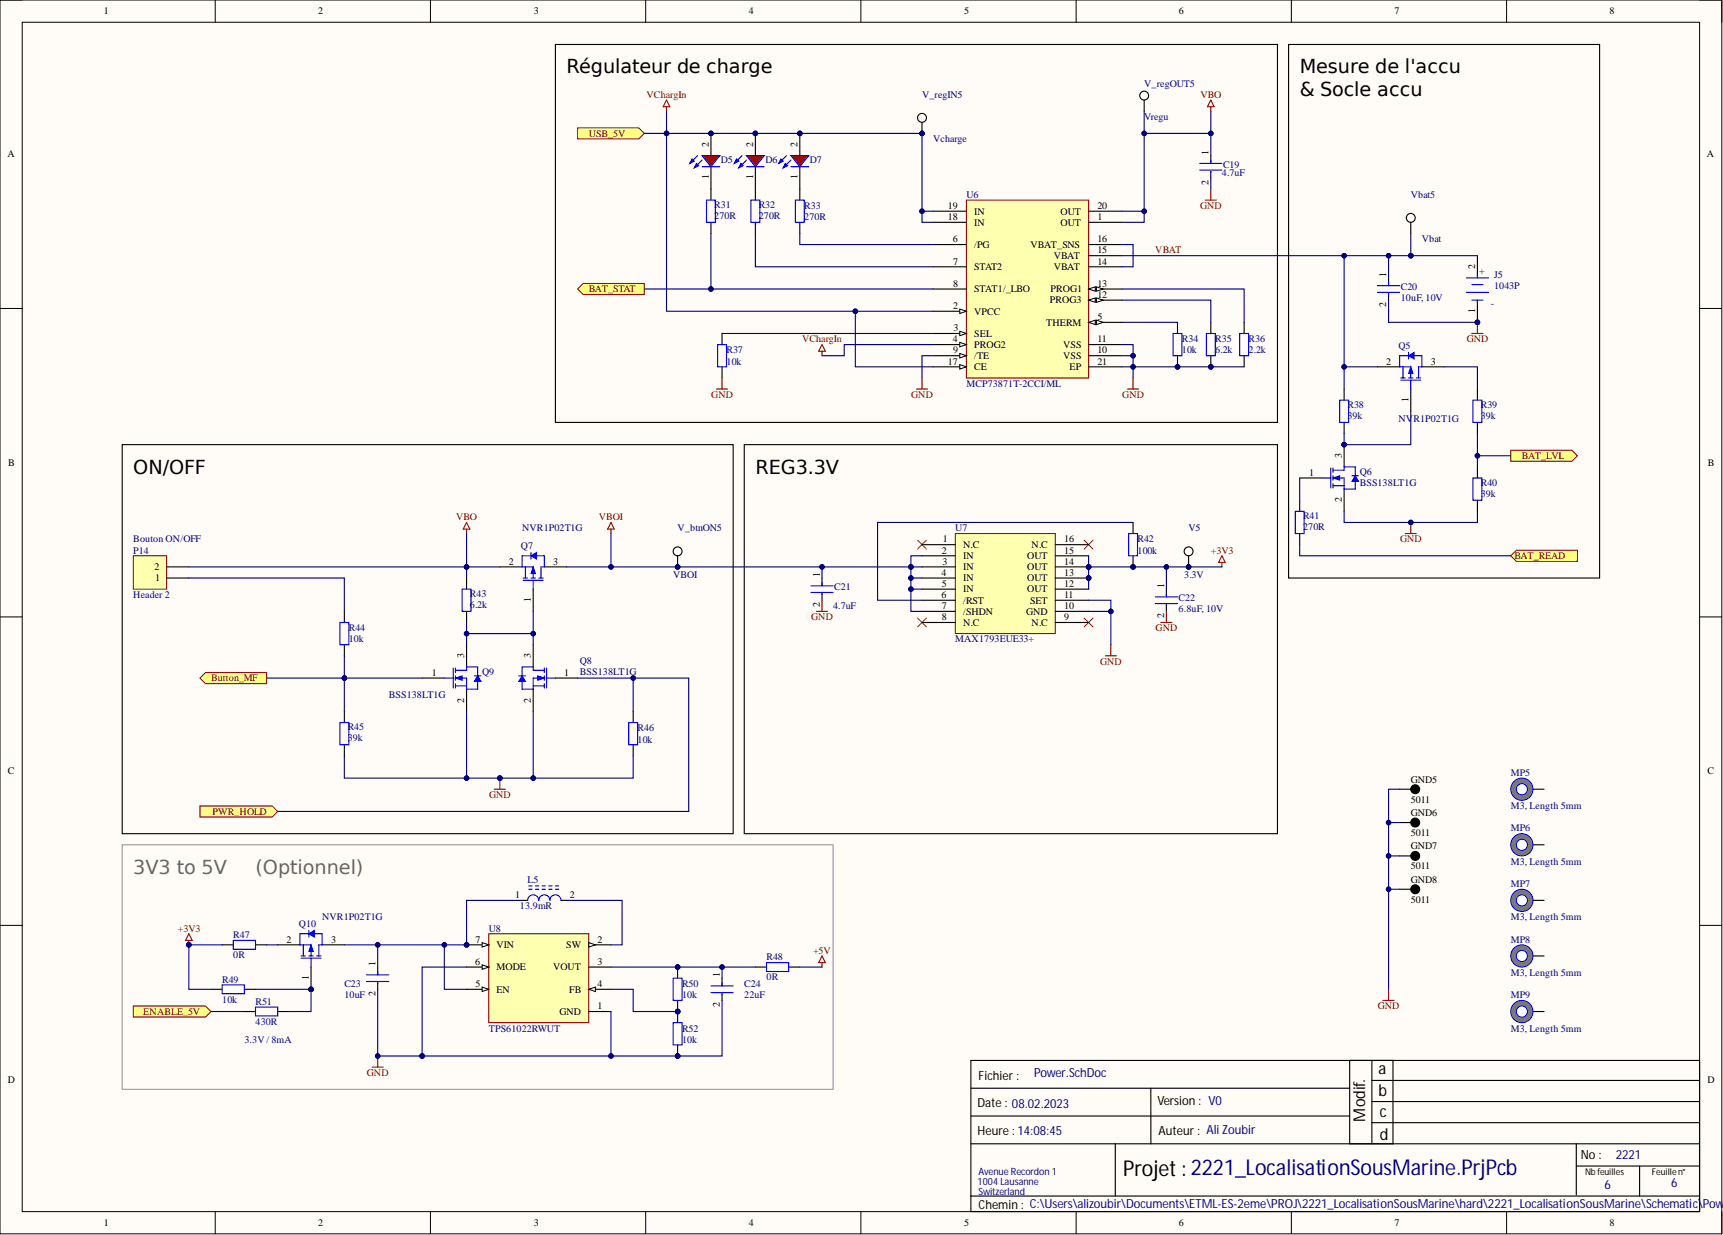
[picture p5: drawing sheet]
<svg xmlns="http://www.w3.org/2000/svg" width="393mm" height="282mm" viewBox="0 0 393 282" stroke-linecap="round" stroke-linejoin="round" font-family="sans-serif">
<defs><g id="words">
<text font-size="5" x="256.4" y="268.3">Projet:2221_LocalisationSousMarine.PrjPcb</text>
<g font-size="4.4">
<text x="129.3" y="16.7">Régulateur de charge</text>
<text x="296.7" y="16.7">Mesure de l'accu</text>
<text x="296.7" y="21.8">&amp; Socle accu</text>
<text x="30.4" y="108.1">ON/OFF</text>
<text x="172.4" y="108.1">REG3.3V</text>
</g>
<g font-size="4.4" fill="#666">
<text x="30.4" y="199.4">3V3 to 5V</text>
<text x="58.3" y="199.4">(Optionnel)</text>
</g>
<g font-size="3.7">
<text x="314.7" y="245.1">a</text>
<text x="314.7" y="250.1">b</text>
<text x="311.7" y="256" transform="rotate(-90 311.7 256)">Modif.</text>
<text x="315" y="255">c</text>
<text x="315" y="260.3">d</text>
</g>
<g font-size="2.9" fill="#000080">
<text x="236.1" y="245.8">Power.SchDoc</text>
<text x="368.9" y="264.6">2221</text>
<text x="366.3" y="271.5">6</text>
<text x="381.5" y="271">6</text>
</g>
<g font-size="2.9">
<text x="223.4" y="246.6">Fichier :</text>
<text x="223.2" y="252.7">Date : 08.02.2023</text>
<text x="264.2" y="252.2">Version : V0</text>
<text x="223.2" y="259">Heure : 14:08:45</text>
<text x="264.5" y="259">Auteur : Ali Zoubir</text>
<text x="360.9" y="264.6">No :</text>
<text x="223.4" y="276">Chemin : C:\Users\alizoubir\Documents\ETML-ES-2eme\PROJ\2221_LocalisationSousMarine\hard\2221_LocalisationSousMarine\Schematic\Powe</text>
</g>
<g font-size="2.3">
<text x="23.7" y="3.3">1</text>
<text x="72.6" y="3.3">2</text>
<text x="121.9" y="3.3">3</text>
<text x="170.9" y="3.3">4</text>
<text x="220.1" y="3.3">5</text>
<text x="269.2" y="3.3">6</text>
<text x="318.3" y="3.3">7</text>
<text x="367.5" y="3.3">8</text>
<text x="1.7" y="35.9">A</text>
<text x="161.8" y="33.5" transform="rotate(-90 161.8 33.5)">2</text>
<text x="171.9" y="33.5" transform="rotate(-90 171.9 33.5)">2</text>
<text x="182.1" y="33.5" transform="rotate(-90 182.1 33.5)">2</text>
<text x="275.9" y="35.3" transform="rotate(-90 275.9 35.3)">1</text>
<text x="389.7" y="35.9">A</text>
<text x="161.8" y="40.9" transform="rotate(-90 161.8 40.9)">1</text>
<text x="171.9" y="40.9" transform="rotate(-90 171.9 40.9)">1</text>
<text x="182.1" y="40.9" transform="rotate(-90 182.1 40.9)">1</text>
<text x="216.4" y="47.7">19</text>
<text x="250.6" y="47.7">20</text>
<text x="275.9" y="42.1" transform="rotate(-90 275.9 42.1)">2</text>
<text x="216.4" y="50.2">18</text>
<text x="222.4" y="49">IN</text>
<text x="222.4" y="51.5">IN</text>
<text x="242.1" y="51.5">OUT</text>
<text x="242.1" y="49">OUT</text>
<text x="250.6" y="50.2">1</text>
<text x="217.5" y="55.3">6</text>
<text x="222.4" y="56.6">/PG</text>
<text x="235.3" y="56.6">VBAT_SNS</text>
<text x="240.6" y="59.1">VBAT</text>
<text x="250.6" y="57.8">15</text>
<text x="250.6" y="55.3">16</text>
<text x="217.6" y="60.4">7</text>
<text x="217.6" y="65.5">8</text>
<text x="222.4" y="61.7">STAT2</text>
<text x="240.6" y="61.7">VBAT</text>
<text x="250.6" y="65.5">13</text>
<text x="250.6" y="60.4">14</text>
<text x="316.5" y="63.2" transform="rotate(-90 316.5 63.2)">1</text>
<text x="336.8" y="61.4" transform="rotate(-90 336.8 61.4)">2</text>
<text x="217.6" y="70.5">2</text>
<text x="222.4" y="66.7">STAT1/_LBO</text>
<text x="222.4" y="71.8">VPCC</text>
<text x="239.6" y="69.3">PROG3</text>
<text x="239.8" y="66.7">PROG1</text>
<text x="250.6" y="68">12</text>
<text x="316.5" y="70" transform="rotate(-90 316.5 70)">2</text>
<text x="336.8" y="71.4" transform="rotate(-90 336.8 71.4)">1</text>
<text x="217.7" y="75.6">3</text>
<text x="222.4" y="76.9">SEL</text>
<text x="238.8" y="74.3">THERM</text>
<text x="250.6" y="73.1">5</text>
<text x="216.4" y="83.2">17</text>
<text x="217.5" y="78.1">4</text>
<text x="217.6" y="80.7">9</text>
<text x="222.4" y="79.4">PROG2</text>
<text x="222.4" y="81.9">/TE</text>
<text x="242.7" y="81.9">VSS</text>
<text x="242.7" y="79.4">VSS</text>
<text x="250.6" y="83.2">21</text>
<text x="250.6" y="80.7">10</text>
<text x="250.6" y="78.1">11</text>
<text x="316.5" y="83.2">2</text>
<text x="326.6" y="83.2">3</text>
<text x="222.4" y="84.5">CE</text>
<text x="244.1" y="84.5">EP</text>
<text x="321.6" y="91.7" transform="rotate(-90 321.6 91.7)">1</text>
<text x="1.9" y="106.4">B</text>
<text x="306.3" y="104.5" transform="rotate(-90 306.3 104.5)">3</text>
<text x="389.9" y="106.4">B</text>
<text x="298.9" y="108.6">1</text>
<text x="306.3" y="114.7" transform="rotate(-90 306.3 114.7)">2</text>
<text x="215.2" y="123.8">1</text>
<text x="219.9" y="125.1">N.C</text>
<text x="235.5" y="125.1">N.C</text>
<text x="242.9" y="123.8">16</text>
<text x="35.2" y="130.1">2</text>
<text x="116.1" y="128.9">2</text>
<text x="126.3" y="128.9">3</text>
<text x="187.2" y="131.7" transform="rotate(-90 187.2 131.7)">1</text>
<text x="215" y="131.4">4</text>
<text x="215.1" y="126.3">2</text>
<text x="215.1" y="128.9">3</text>
<text x="219.9" y="127.6">IN</text>
<text x="219.9" y="130.1">IN</text>
<text x="234.5" y="130.1">OUT</text>
<text x="234.5" y="127.6">OUT</text>
<text x="242.9" y="131.4">13</text>
<text x="242.9" y="128.9">14</text>
<text x="242.9" y="126.3">15</text>
<text x="35.4" y="132.7">1</text>
<text x="121.2" y="137.3" transform="rotate(-90 121.2 137.3)">1</text>
<text x="215" y="136.5">6</text>
<text x="215.1" y="134">5</text>
<text x="219.9" y="132.7">IN</text>
<text x="219.9" y="135.2">IN</text>
<text x="219.9" y="137.8">/RST</text>
<text x="234.5" y="135.2">OUT</text>
<text x="234.5" y="132.7">OUT</text>
<text x="235.2" y="137.8">SET</text>
<text x="242.9" y="136.5">11</text>
<text x="242.9" y="134">12</text>
<text x="265.8" y="134.2" transform="rotate(-90 265.8 134.2)">1</text>
<text x="187.2" y="138.5" transform="rotate(-90 187.2 138.5)">2</text>
<text x="215.1" y="139">7</text>
<text x="215.1" y="141.6">8</text>
<text x="219.9" y="140.3">/SHDN</text>
<text x="219.9" y="142.8">N.C</text>
<text x="234.2" y="140.3">GND</text>
<text x="235.5" y="142.8">N.C</text>
<text x="242.9" y="141.6">9</text>
<text x="242.9" y="139">10</text>
<text x="265.8" y="141.1" transform="rotate(-90 265.8 141.1)">2</text>
<text x="98.6" y="154.3">1</text>
<text x="106" y="150.2" transform="rotate(-90 106 150.2)">3</text>
<text x="121.2" y="150.2" transform="rotate(-90 121.2 150.2)">3</text>
<text x="128.8" y="154.3">1</text>
<text x="106" y="160.3" transform="rotate(-90 106 160.3)">2</text>
<text x="121.2" y="160.3" transform="rotate(-90 121.2 160.3)">2</text>
<text x="1.8" y="176.7">C</text>
<text x="322.1" y="178.6">GND5</text>
<text x="389.8" y="176.7">C</text>
<text x="322.1" y="183.2">5011</text>
<text x="322.1" y="186.2">GND6</text>
<text x="322.1" y="190.8">5011</text>
<text x="322.1" y="193.8">GND7</text>
<text x="322.1" y="198.4">5011</text>
<text x="322.1" y="201.4">GND8</text>
<text x="117.6" y="205">1</text>
<text x="130.1" y="205">2</text>
<text x="322.1" y="206">5011</text>
<text x="65.4" y="215.1">2</text>
<text x="75.6" y="215.1">3</text>
<text x="108.5" y="215.1">7</text>
<text x="136.4" y="215.1">2</text>
<text x="85.7" y="220.5" transform="rotate(-90 85.7 220.5)">1</text>
<text x="108.5" y="220.2">6</text>
<text x="113.4" y="216.4">VIN</text>
<text x="113.4" y="221.5">MODE</text>
<text x="126.3" y="221.5">VOUT</text>
<text x="129.2" y="216.4">SW</text>
<text x="136.4" y="220.2">3</text>
<text x="70.5" y="223.6" transform="rotate(-90 70.5 223.6)">1</text>
<text x="85.7" y="227.3" transform="rotate(-90 85.7 227.3)">2</text>
<text x="108.5" y="225.3">5</text>
<text x="113.4" y="226.6">EN</text>
<text x="129.9" y="226.6">FB</text>
<text x="136.4" y="225.3">4</text>
<text x="164.3" y="223" transform="rotate(-90 164.3 223)">1</text>
<text x="127.7" y="231.6">GND</text>
<text x="136.4" y="230.4">1</text>
<text x="164.3" y="229.9" transform="rotate(-90 164.3 229.9)">2</text>
<text x="1.8" y="247.2">D</text>
<text x="389.8" y="247.2">D</text>
<text x="23.7" y="279.8">1</text>
<text x="72.6" y="279.8">2</text>
<text x="121.9" y="279.8">3</text>
<text x="170.9" y="279.8">4</text>
<text x="220.1" y="279.8">5</text>
<text x="269.2" y="279.8">6</text>
<text x="318.3" y="279.8">7</text>
<text x="367.5" y="279.8">8</text>
</g>
<g font-size="2.3" fill="#800000">
<text x="147.6" y="22.3">VChargIn</text>
<text x="274.1" y="22.3">VBO</text>
<text x="134.4" y="31.2">USB_5V</text>
<text x="274" y="47.7">GND</text>
<text x="263.7" y="57.8">VBAT</text>
<text x="134.4" y="66.7">BAT_STAT</text>
<text x="183.1" y="78.1">VChargIn</text>
<text x="334.8" y="78.1">GND</text>
<text x="162.4" y="90.8">GND</text>
<text x="208" y="90.8">GND</text>
<text x="256.2" y="90.8">GND</text>
<text x="347.4" y="104.8">BAT_LVL</text>
<text x="104.1" y="118.7">VBO</text>
<text x="136.7" y="118.7">VBOI</text>
<text x="319.6" y="123.8">GND</text>
<text x="276.4" y="126.3">+3V3</text>
<text x="345.7" y="127.6">BAT_READ</text>
<text x="185.2" y="141.6">GND</text>
<text x="263.8" y="144.1">GND</text>
<text x="48.2" y="155.5">Button_MF</text>
<text x="251.1" y="151.7">GND</text>
<text x="48.5" y="186">PWR_HOLD</text>
<text x="111.7" y="182.2">GND</text>
<text x="40.6" y="212.6">+3V3</text>
<text x="185.6" y="217.7">+5V</text>
<text x="32.7" y="231.6">ENABLE_5V</text>
<text x="314.5" y="230.4">GND</text>
<text x="83.8" y="245.6">GND</text>
</g>
<g font-size="2.3" fill="#000080">
<text x="210.5" y="22.3">V_regIN5</text>
<text x="261.2" y="19.8">V_regOUT5</text>
<text x="261.2" y="27.4">Vregu</text>
<text x="213" y="32.5">Vcharge</text>
<text x="164.6" y="37.3">D5</text>
<text x="174.7" y="37.3">D6</text>
<text x="184.9" y="37.3">D7</text>
<text x="279" y="40.1">4.7uF</text>
<text x="279.2" y="38.3">C19</text>
<text x="163.1" y="47.4">R31</text>
<text x="173.2" y="47.4">R32</text>
<text x="183.6" y="47.7">R33</text>
<text x="220.6" y="45.2">U6</text>
<text x="322.1" y="45.2">Vbat5</text>
<text x="163.1" y="50">270R</text>
<text x="173.2" y="50">270R</text>
<text x="183.6" y="50.2">270R</text>
<text x="324.6" y="55.3">Vbat</text>
<text x="337.8" y="61.4" transform="rotate(90 337.8 61.4)">+</text>
<text x="341.1" y="63.4">J5</text>
<text x="341.1" y="66">1043P</text>
<text x="319.8" y="66.2">C20</text>
<text x="319.8" y="68.8">10uF, 10V</text>
<text x="341.1" y="69" transform="rotate(-180 341.1 69)">-</text>
<text x="165.9" y="80.7">R37</text>
<text x="165.9" y="83.2">10k</text>
<text x="269.8" y="78.1">R34</text>
<text x="269.8" y="80.7">10k</text>
<text x="277.4" y="78.1">R35</text>
<text x="277.4" y="80.7">6.2k</text>
<text x="285" y="78.1">R36</text>
<text x="285" y="80.7">2.2k</text>
<text x="319.3" y="79.7">Q5</text>
<text x="220.6" y="88.3">MCP73871T-2CCI/ML</text>
<text x="307.6" y="93.1">R38</text>
<text x="307.6" y="95.6">39k</text>
<text x="338" y="93.1">R39</text>
<text x="338" y="95.6">39k</text>
<text x="319.3" y="96.4">NV</text>
<text x="322.7" y="96.4">R1P02T1G</text>
<text x="310.4" y="108.3">Q6</text>
<text x="310.4" y="110.9">BSS138LT1G</text>
<text x="338" y="110.9">R40</text>
<text x="338" y="113.4">39k</text>
<text x="297.5" y="118.5">R41</text>
<text x="30.4" y="123.8">Bouton ON/OFF</text>
<text x="118.9" y="125.3">Q7</text>
<text x="119.2" y="121.3">NVR1P02T1G</text>
<text x="154.7" y="121.3">V_btnON5</text>
<text x="218.1" y="121.3">U7</text>
<text x="259.7" y="123.8">R42</text>
<text x="271.3" y="121.3">V5</text>
<text x="297.5" y="121">270R</text>
<text x="30.4" y="126.3">P14</text>
<text x="153.7" y="131.9">VBOI</text>
<text x="259.7" y="126.3">100k</text>
<text x="270.3" y="131.9">3.3V</text>
<text x="30.4" y="136.5">Header 2</text>
<text x="107.3" y="136.2">R43</text>
<text x="190.5" y="134.7">C21</text>
<text x="269.1" y="137.3">C22</text>
<text x="107.3" y="138.8">6.2k</text>
<text x="190.2" y="139">4.7uF</text>
<text x="269.1" y="139.8">6.8uF, 10V</text>
<text x="79.6" y="144.1">R44</text>
<text x="79.6" y="146.6">10k</text>
<text x="218.1" y="146.6">MAX1793EUE33+</text>
<text x="110.1" y="154">Q9</text>
<text x="132.4" y="151.5">Q8</text>
<text x="132.4" y="154">BSS138LT1G</text>
<text x="88.8" y="159.3">BSS138LT1G</text>
<text x="79.4" y="166.7">R45</text>
<text x="145.6" y="166.9">R46</text>
<text x="79.4" y="169.2">39k</text>
<text x="145.6" y="169.5">10k</text>
<text x="344.9" y="177.1">MP5</text>
<text x="344.9" y="184.7">M3, Length 5mm</text>
<text x="344.9" y="189.8">MP6</text>
<text x="344.9" y="197.4">M3, Length 5mm</text>
<text x="120.5" y="201.4">L5</text>
<text x="344.9" y="202.5">MP7</text>
<text x="118.7" y="207.5">13.9mR</text>
<text x="53.3" y="214.1">R47</text>
<text x="68.2" y="211.6">Q10</text>
<text x="73.5" y="210.1">NVR1P02T1G</text>
<text x="111.6" y="212.6">U8</text>
<text x="344.9" y="210.1">M3, Length 5mm</text>
<text x="344.9" y="215.1">MP8</text>
<text x="53.3" y="218.7">0R</text>
<text x="175" y="219.2">R48</text>
<text x="50.7" y="224.3">R49</text>
<text x="78.6" y="227.8">10uF</text>
<text x="78.6" y="225.3">C23</text>
<text x="155.7" y="225.3">R50</text>
<text x="155.7" y="227.8">10k</text>
<text x="169.9" y="227.8">22uF</text>
<text x="169.9" y="225.3">C24</text>
<text x="175" y="223.8">0R</text>
<text x="344.9" y="222.7">M3, Length 5mm</text>
<text x="344.9" y="227.8">MP9</text>
<text x="50.7" y="228.8">10k</text>
<text x="58.3" y="229.3">R51</text>
<text x="58.3" y="233.9">430R</text>
<text x="55.8" y="238">3.3V / 8mA</text>
<text x="111.6" y="235.4">TPS61022RWUT</text>
<text x="155.7" y="235.4">R52</text>
<text x="155.7" y="238">10k</text>
<text x="344.9" y="235.4">M3, Length 5mm</text>
<text x="223.4" y="268.1">AvenueRecordon 1</text>
<text x="223.2" y="270.4">1004Lausanne</text>
<text x="223.4" y="272.6">Switzerland</text>
</g>
<g font-size="2.1">
<text x="361.9" y="268.1">Nbfeuilles</text>
<text x="377.1" y="268.1">Feuillen°</text>
</g>
</g></defs>
<path d="M0 0h393.1v281.6h-393.1z" fill-rule="evenodd" fill="#fffcf8"/>
<path d="M0 0h393.1v281.6h-393.1z" fill="none" stroke="#000" stroke-width=".23"/>
<path d="M5.1 5.1h382.9v271.4h-382.9z" fill-rule="evenodd" fill="#fffcf8"/>
<g fill="none" stroke="#000" stroke-width=".23">
<path d="M0 0h5.1M5.1 5.1h382.9v271.4h-382.9zM49.1 0v5.1M98.3 0v5.1M147.4 0v5.1M196.5 0v5.1M245.7 0v5.1M294.8 0v5.1M343.9 0v5.1M388 0h5.1v5.1M0 70.4h5.1M388 70.4h5.1"/>
<path d="M0 140.8h5.1M388 140.8h5.1M0 211.2h5.1M388 211.2h5.1M49.1 276.5v5.1M98.3 276.5v5.1M147.4 276.5v5.1M196.5 276.5v5.1M245.7 276.5v5.1M294.8 276.5v5.1M343.9 276.5v5.1M393.1 276.5v5.1"/>
</g>
<g fill="none" stroke="#000" stroke-width=".25">
<path d="M187.7 131.9v1.8M187.7 135.5v1.5M266.3 134.5v1.7M266.3 138v1.5M221.6 242h166.4v34.5h-166.4zM221.6 248.4h86.5M221.6 254.7h86.5M262.7 248.4v12.7M308.1 242v19.1M313.2 242v19.1M313.2 246.6h74.8M313.2 251.4h74.8"/>
<path d="M313.2 256.2h74.8M318 242v19.1M221.6 273h166.4M221.6 261.1h166.4M254.6 261.1v11.9M359.9 261.1v11.6M359.9 266.1h28.1M374.3 266.1v6.9"/>
</g>
<path d="M209.5 123.3l2 2M211.5 123.3l-2 2M247.5 123.3l2 2M249.5 123.3l-2 2M209.5 141.1l2 2M211.5 141.1l-2 2M247.5 141.1l2 2M249.5 141.1l-2 2" fill="none" stroke="#f00" stroke-width=".23"/>
<path d="M336 76.1h2.6M337.3 73.6v2.5M186.4 139.5h2.5M187.7 137v2.5M266.3 139.5v2.6M252.3 149.7h2.6M253.6 147.1v2.6M265 142.1h2.5" fill="none" stroke="#800000" stroke-width=".25"/>
<path d="M185.1 133.7h5.1M185.1 135.2h5.1M187.7 132.9v.8M187.7 135.5v.2M263.7 136.2h5.1M263.7 137.8h5.1M266.3 135.5v.7M266.3 138v.3" fill="none" stroke="#00f" stroke-width=".25"/>
<circle cx="337.3" cy="73.6" r=".51" fill="#000080"/>
<circle cx="337.3" cy="73.6" r=".51" fill="none" stroke="#000080" stroke-width=".23"/>
<circle cx="154.7" cy="129.4" r=".51" fill="#000080"/>
<circle cx="154.7" cy="129.4" r=".51" fill="none" stroke="#000080" stroke-width=".23"/>
<circle cx="154.7" cy="125.8" r="1.02" fill="#fff"/>
<g fill="none" stroke="#000" stroke-width=".25">
<path d="M154.7 126.9v2.5"/>
<circle cx="154.7" cy="125.8" r="1.02"/>
</g>
<circle cx="154.7" cy="129.4" r=".51" fill="#000080"/>
<circle cx="154.7" cy="129.4" r=".51" fill="none" stroke="#000080" stroke-width=".23"/>
<circle cx="162.3" cy="30.4" r=".51" fill="#000080"/>
<circle cx="162.3" cy="30.4" r=".51" fill="none" stroke="#000080" stroke-width=".23"/>
<path d="M162.3 30.4v5.1M162.3 38.1v5" fill="none" stroke="#000" stroke-width=".25"/>
<circle cx="162.3" cy="30.4" r=".51" fill="#000080"/>
<circle cx="162.3" cy="30.4" r=".51" fill="none" stroke="#000080" stroke-width=".23"/>
<path d="M160.3 35.5h4l-2 2.6z" fill="#f00"/>
<path d="M159.3 35.5l-1.8 1.8M160.3 35.5h4l-2 2.6zM160.3 38.1h4M160.3 36.5l-1.8 1.8" fill="none" stroke="#00f" stroke-width=".25"/>
<path d="M158 36.3l.5 .5-1 .5z" fill="#00f"/>
<path d="M158 36.3l.5 .5-1 .5z" fill="none" stroke="#00f" stroke-width=".25"/>
<path d="M159 37.3l.5 .5-1 .5z" fill="#00f"/>
<path d="M159 37.3l.5 .5-1 .5z" fill="none" stroke="#00f" stroke-width=".25"/>
<circle cx="210.5" cy="30.4" r=".51" fill="#000080"/>
<circle cx="210.5" cy="30.4" r=".51" fill="none" stroke="#000080" stroke-width=".23"/>
<circle cx="210.5" cy="26.9" r="1.01" fill="#fff"/>
<g fill="none" stroke="#000" stroke-width=".25">
<path d="M210.5 27.9v2.5"/>
<circle cx="210.5" cy="26.9" r="1.01"/>
</g>
<circle cx="210.5" cy="30.4" r=".51" fill="#000080"/>
<circle cx="210.5" cy="30.4" r=".51" fill="none" stroke="#000080" stroke-width=".23"/>
<path d="M276.4 35.5v1.8M276.4 39.1v1.5M162.3 43.1v2.6M162.3 50.7v2.6" fill="none" stroke="#000" stroke-width=".25"/>
<path d="M273.9 37.3h5.1M273.9 38.8h5.1M276.4 36.5v.8M276.4 39.1v.2M161.3 45.7h2v5h-2z" fill="none" stroke="#00f" stroke-width=".25"/>
<path d="M276.4 24.4v1M276.4 22.8l.8 1.6h-1.5zM275.2 45.7h2.5M276.4 43.1v2.6M163.6 88.8h2.5M164.8 86.3v2.5M257.4 88.8h2.5M258.7 86.3v2.5" fill="none" stroke="#800000" stroke-width=".25"/>
<circle cx="322.1" cy="49.7" r="1.01" fill="#fff"/>
<g fill="none" stroke="#000" stroke-width=".25">
<path d="M322.1 50.7v2.6M306.9 88.8v2.5M306.9 96.4v2.5"/>
<circle cx="322.1" cy="49.7" r="1.01"/>
</g>
<path d="M305.8 91.3h2.1v5.1h-2.1z" fill="none" stroke="#00f" stroke-width=".25"/>
<circle cx="306.9" cy="101.5" r=".51" fill="#000080"/>
<circle cx="306.9" cy="101.5" r=".51" fill="none" stroke="#000080" stroke-width=".23"/>
<path d="M296.7 109.1h5.1M306.9 101.5v5.1M306.9 111.6v5.1" fill="none" stroke="#000" stroke-width=".25"/>
<circle cx="306.9" cy="101.5" r=".51" fill="#000080"/>
<circle cx="306.9" cy="101.5" r=".51" fill="none" stroke="#000080" stroke-width=".23"/>
<path d="M303.8 106.8v4.6M304.3 107.3h2.6v-.7h2.5v2M304.3 109.1h2.6v2.5h2.5v-1.7M304.3 110.9h2.6M304.3 106.8v1M304.3 108.6v1M304.3 110.4v1" fill="none" stroke="#00f" stroke-width=".25"/>
<path d="M309.4 108.6l.7 1.3h-1.5z" fill="#00f"/>
<path d="M309.4 108.6l.7 1.3h-1.5z" fill="none" stroke="#00f" stroke-width=".23"/>
<path d="M308.6 108.6h1.5" fill="none" stroke="#00f" stroke-width=".25"/>
<path d="M304.3 109.1l1.5-.5v1z" fill="#00f"/>
<path d="M304.3 109.1l1.5-.5v1z" fill="none" stroke="#00f" stroke-width=".23"/>
<path d="M319.8 86.8h4.6M319.8 86.3h1M320.3 83.7v2.6M321.6 81.2h-2.1v2.5h2.6v2.6M321.6 86.3h1M322.8 81.2h1.8v2.5h-.8v2.6M323.3 86.3h1.1M301.8 109.1h2" fill="none" stroke="#00f" stroke-width=".25"/>
<path d="M314.5 83.7h5M322.1 88.8v5.1M324.6 83.7h5.1" fill="none" stroke="#000" stroke-width=".25"/>
<path d="M321.6 81.2l1.2-.8v1.5z" fill="#00f"/>
<path d="M321.6 81.2l1.2-.8v1.5z" fill="none" stroke="#00f" stroke-width=".23"/>
<path d="M321.6 80.4v1.5M322.1 86.8v2" fill="none" stroke="#00f" stroke-width=".25"/>
<path d="M322.1 83.7l.5 1.5h-1z" fill="#00f"/>
<path d="M322.1 83.7l.5 1.5h-1z" fill="none" stroke="#00f" stroke-width=".23"/>
<path d="M322.1 119.2v2.6M320.8 121.8h2.5" fill="none" stroke="#800000" stroke-width=".25"/>
<circle cx="322.1" cy="119.2" r=".51" fill="#000080"/>
<circle cx="322.1" cy="119.2" r=".51" fill="none" stroke="#000080" stroke-width=".23"/>
<path d="M344.9 102.8h13.9l1.3 1.2-1.3 1.3h-13.9z" fill-rule="evenodd" fill="#ffff80"/>
<path d="M344.9 102.8h13.9l1.3 1.2-1.3 1.3h-13.9z" fill="none" stroke="#800000" stroke-width=".23"/>
<path d="M346.2 125.6h13.9v2.5h-13.9l-1.3-1.2z" fill-rule="evenodd" fill="#ffff80"/>
<path d="M346.2 125.6h13.9v2.5h-13.9l-1.3-1.2z" fill="none" stroke="#800000" stroke-width=".23"/>
<path d="M114.1 177.6v2.5M112.9 180.1h2.5" fill="none" stroke="#800000" stroke-width=".25"/>
<circle cx="114.1" cy="177.6" r=".51" fill="#000080"/>
<circle cx="114.1" cy="177.6" r=".51" fill="none" stroke="#000080" stroke-width=".23"/>
<path d="M96.4 154.8h5M106.5 147.1v5.1M106.5 157.3v5.1" fill="none" stroke="#000" stroke-width=".25"/>
<path d="M103.5 152.5v4.5M104 153h2.5v-.8h2.5v2.1M104 154.8h2.5v2.5h2.5v-1.8M104 156.5h2.5M104 152.5v1M104 154.3v1M104 156v1" fill="none" stroke="#00f" stroke-width=".25"/>
<path d="M109 154.3l.8 1.2h-1.5z" fill="#00f"/>
<path d="M109 154.3l.8 1.2h-1.5z" fill="none" stroke="#00f" stroke-width=".23"/>
<path d="M108.3 154.3h1.5" fill="none" stroke="#00f" stroke-width=".25"/>
<path d="M104 154.8l1.5-.5v1z" fill="#00f"/>
<path d="M104 154.8l1.5-.5v1z" fill="none" stroke="#00f" stroke-width=".23"/>
<path d="M101.4 154.8h2.1M121.7 156.5h2.6M124.3 154.8h-2.6v2.5h-2.5v-1.8M124.3 153h-2.6v-.8h-2.5v2.1M124.3 152.5v1M124.3 154.3v1M124.3 156v1M124.8 152.5v4.5" fill="none" stroke="#00f" stroke-width=".25"/>
<path d="M121.7 147.1v5.1M121.7 157.3v5.1M126.8 154.8h5.1" fill="none" stroke="#000" stroke-width=".25"/>
<path d="M119.2 154.3l.8 1.2h-1.6z" fill="#00f"/>
<path d="M119.2 154.3l.8 1.2h-1.6z" fill="none" stroke="#00f" stroke-width=".23"/>
<path d="M118.4 154.3h1.6" fill="none" stroke="#00f" stroke-width=".25"/>
<path d="M122.7 154.3l1.6 .5-1.6 .5z" fill="#00f"/>
<path d="M122.7 154.3l1.6 .5-1.6 .5z" fill="none" stroke="#00f" stroke-width=".23"/>
<path d="M119.4 132.4h4.6M119.4 131.9h1.1M120 129.4v2.5M121.2 126.9h-2v2.5h2.5v2.5M121.2 131.9h1M122.5 126.9h1.8v2.5h-.8v2.5M123 131.9h1M124.8 154.8h2" fill="none" stroke="#00f" stroke-width=".25"/>
<path d="M114.1 129.4h5.1M121.7 134.5v5M124.3 129.4h5" fill="none" stroke="#000" stroke-width=".25"/>
<path d="M121.2 126.9l1.3-.8v1.5z" fill="#00f"/>
<path d="M121.2 126.9l1.3-.8v1.5z" fill="none" stroke="#00f" stroke-width=".23"/>
<path d="M121.2 126.1v1.5M121.7 132.4v2.1" fill="none" stroke="#00f" stroke-width=".25"/>
<path d="M121.7 129.4l.5 1.5h-1z" fill="#00f"/>
<path d="M121.7 129.4l.5 1.5h-1z" fill="none" stroke="#00f" stroke-width=".23"/>
<path d="M106.5 131.9v2.6M106.5 139.5v2.6" fill="none" stroke="#000" stroke-width=".25"/>
<path d="M105.5 134.5h2v5h-2z" fill="none" stroke="#00f" stroke-width=".25"/>
<path d="M106.5 119.2l.8 1.6h-1.6zM106.5 120.8v1" fill="none" stroke="#800000" stroke-width=".25"/>
<path d="M45.6 183.9h16.5l1.3 1.3-1.3 1.3h-16.5z" fill-rule="evenodd" fill="#ffff80"/>
<path d="M45.6 183.9h16.5l1.3 1.3-1.3 1.3h-16.5z" fill="none" stroke="#800000" stroke-width=".23"/>
<circle cx="261.2" cy="21.8" r="1.01" fill="#fff"/>
<g fill="none" stroke="#000" stroke-width=".25">
<path d="M261.2 22.8v2.6"/>
<circle cx="261.2" cy="21.8" r="1.01"/>
</g>
<path d="M139.5 119.2l.7 1.6h-1.5zM139.5 120.8v1" fill="none" stroke="#800000" stroke-width=".25"/>
<circle cx="271.3" cy="129.4" r=".51" fill="#000080"/>
<circle cx="271.3" cy="129.4" r=".51" fill="none" stroke="#000080" stroke-width=".23"/>
<circle cx="271.3" cy="125.8" r="1.01" fill="#fff"/>
<g fill="none" stroke="#000" stroke-width=".25">
<path d="M271.3 126.9v2.5"/>
<circle cx="271.3" cy="125.8" r="1.01"/>
</g>
<circle cx="271.3" cy="129.4" r=".51" fill="#000080"/>
<circle cx="271.3" cy="129.4" r=".51" fill="none" stroke="#000080" stroke-width=".23"/>
<path d="M315.7 228.3h2.6M317 225.8v2.5" fill="none" stroke="#800000" stroke-width=".25"/>
<circle cx="172.4" cy="30.4" r=".51" fill="#000080"/>
<circle cx="172.4" cy="30.4" r=".51" fill="none" stroke="#000080" stroke-width=".23"/>
<path d="M172.4 30.4v5.1M172.4 38.1v5" fill="none" stroke="#000" stroke-width=".25"/>
<circle cx="172.4" cy="30.4" r=".51" fill="#000080"/>
<circle cx="172.4" cy="30.4" r=".51" fill="none" stroke="#000080" stroke-width=".23"/>
<path d="M170.4 35.5h4.1l-2.1 2.6z" fill="#f00"/>
<path d="M169.4 35.5l-1.8 1.8M170.4 35.5h4.1l-2.1 2.6zM170.4 38.1h4.1M170.4 36.5l-1.8 1.8" fill="none" stroke="#00f" stroke-width=".25"/>
<path d="M168.1 36.3l.5 .5-1 .5z" fill="#00f"/>
<path d="M168.1 36.3l.5 .5-1 .5z" fill="none" stroke="#00f" stroke-width=".25"/>
<path d="M169.1 37.3l.6 .5-1.1 .5z" fill="#00f"/>
<path d="M169.1 37.3l.6 .5-1.1 .5z" fill="none" stroke="#00f" stroke-width=".25"/>
<circle cx="182.6" cy="30.4" r=".51" fill="#000080"/>
<circle cx="182.6" cy="30.4" r=".51" fill="none" stroke="#000080" stroke-width=".23"/>
<path d="M182.6 30.4v5.1M182.6 38.1v5" fill="none" stroke="#000" stroke-width=".25"/>
<circle cx="182.6" cy="30.4" r=".51" fill="#000080"/>
<circle cx="182.6" cy="30.4" r=".51" fill="none" stroke="#000080" stroke-width=".23"/>
<path d="M180.6 35.5h4l-2 2.6z" fill="#f00"/>
<path d="M179.5 35.5l-1.7 1.8M180.6 35.5h4l-2 2.6zM180.6 38.1h4M180.6 36.5l-1.8 1.8" fill="none" stroke="#00f" stroke-width=".25"/>
<path d="M178.3 36.3l.5 .5-1 .5z" fill="#00f"/>
<path d="M178.3 36.3l.5 .5-1 .5z" fill="none" stroke="#00f" stroke-width=".25"/>
<path d="M179.3 37.3l.5 .5-1 .5z" fill="#00f"/>
<path d="M179.3 37.3l.5 .5-1 .5z" fill="none" stroke="#00f" stroke-width=".25"/>
<circle cx="268.8" cy="83.7" r=".51" fill="#000080"/>
<circle cx="268.8" cy="83.7" r=".51" fill="none" stroke="#000080" stroke-width=".23"/>
<path d="M268.8 73.6v2.5M268.8 81.2v2.5" fill="none" stroke="#000" stroke-width=".25"/>
<circle cx="268.8" cy="83.7" r=".51" fill="#000080"/>
<circle cx="268.8" cy="83.7" r=".51" fill="none" stroke="#000080" stroke-width=".23"/>
<path d="M267.8 76.1h2v5.1h-2z" fill="none" stroke="#00f" stroke-width=".25"/>
<circle cx="276.4" cy="83.7" r=".51" fill="#000080"/>
<circle cx="276.4" cy="83.7" r=".51" fill="none" stroke="#000080" stroke-width=".23"/>
<path d="M276.4 73.6v2.5M276.4 81.2v2.5" fill="none" stroke="#000" stroke-width=".25"/>
<circle cx="276.4" cy="83.7" r=".51" fill="#000080"/>
<circle cx="276.4" cy="83.7" r=".51" fill="none" stroke="#000080" stroke-width=".23"/>
<path d="M275.4 76.1h2v5.1h-2zM314.5 65.2h5M314.5 66.7h5M317 64.4v.8M317 67v.2" fill="none" stroke="#00f" stroke-width=".25"/>
<path d="M317 63.4v1.8M317 67v1.5" fill="none" stroke="#000" stroke-width=".25"/>
<circle cx="258.7" cy="129.4" r=".51" fill="#000080"/>
<circle cx="258.7" cy="129.4" r=".51" fill="none" stroke="#000080" stroke-width=".23"/>
<path d="M258.7 119.2v2.6M258.7 126.9v2.5" fill="none" stroke="#000" stroke-width=".25"/>
<circle cx="258.7" cy="129.4" r=".51" fill="#000080"/>
<circle cx="258.7" cy="129.4" r=".51" fill="none" stroke="#000080" stroke-width=".23"/>
<path d="M171.4 45.7h2.1v5h-2.1zM181.6 45.7h2v5h-2zM163.8 78.6h2.1v5.1h-2.1zM283 76.1h2v5.1h-2zM336.3 91.3h2v5.1h-2zM295.7 116.7h2v5.1h-2zM336.3 109.1h2v5.1h-2zM257.7 121.8h2v5.1h-2zM77.6 142.1h2v5h-2zM77.6 164.9h2v5.1h-2zM143.5 164.9h2.1v5.1h-2.1z" fill="none" stroke="#00f" stroke-width=".25"/>
<g fill="#000">
<circle cx="323.1" cy="180.1" r="1.01"/>
<circle cx="323.1" cy="187.7" r="1.01"/>
<circle cx="323.1" cy="195.3" r="1.01"/>
<circle cx="323.1" cy="203" r="1.01"/>
</g>
<g fill="none" stroke="#000" stroke-width=".25">
<path d="M172.4 43.1v2.6M172.4 50.7v2.6M182.6 43.1v2.6M182.6 50.7v2.6M164.8 76.1v2.5M284 73.6v2.5M164.8 83.7v2.6M284 81.2v2.5M337.3 88.8v2.5M337.3 96.4v2.5M296.7 114.2v2.5M337.3 106.6v2.5"/>
<path d="M337.3 114.2v2.5M78.6 139.5v2.6M296.7 121.8v2.5M78.6 147.1v2.6M78.6 162.4v2.5M78.6 170v2.5M144.6 162.4v2.5M144.6 170v2.5M319.5 180.1h2.6M319.5 187.7h2.6M319.5 195.3h2.6M350 180.1h2.5"/>
<path d="M319.5 203h2.6"/>
<circle cx="323.1" cy="180.1" r="1.01"/>
<circle cx="323.1" cy="187.7" r="1.01"/>
<circle cx="323.1" cy="195.3" r="1.01"/>
<circle cx="323.1" cy="203" r="1.01"/>
</g>
<circle cx="347.4" cy="180.1" r="2.54" fill="#808080"/>
<circle cx="347.4" cy="180.1" r="2.54" fill="none" stroke="#00f" stroke-width=".23"/>
<circle cx="347.4" cy="180.1" r="1.27" fill="#fff"/>
<circle cx="347.4" cy="180.1" r="1.27" fill="none" stroke="#00f" stroke-width=".23"/>
<path d="M350 192.8h2.5" fill="none" stroke="#000" stroke-width=".25"/>
<circle cx="347.4" cy="192.8" r="2.54" fill="#808080"/>
<circle cx="347.4" cy="192.8" r="2.54" fill="none" stroke="#00f" stroke-width=".23"/>
<circle cx="347.4" cy="192.8" r="1.27" fill="#fff"/>
<circle cx="347.4" cy="192.8" r="1.27" fill="none" stroke="#00f" stroke-width=".23"/>
<path d="M350 205.5h2.5" fill="none" stroke="#000" stroke-width=".25"/>
<circle cx="347.4" cy="205.5" r="2.54" fill="#808080"/>
<circle cx="347.4" cy="205.5" r="2.54" fill="none" stroke="#00f" stroke-width=".23"/>
<circle cx="347.4" cy="205.5" r="1.27" fill="#fff"/>
<circle cx="347.4" cy="205.5" r="1.27" fill="none" stroke="#00f" stroke-width=".23"/>
<path d="M350 218.2h2.5" fill="none" stroke="#000" stroke-width=".25"/>
<circle cx="347.4" cy="218.2" r="2.54" fill="#808080"/>
<circle cx="347.4" cy="218.2" r="2.54" fill="none" stroke="#00f" stroke-width=".23"/>
<circle cx="347.4" cy="218.2" r="1.27" fill="#fff"/>
<circle cx="347.4" cy="218.2" r="1.27" fill="none" stroke="#00f" stroke-width=".23"/>
<path d="M350 230.9h2.5" fill="none" stroke="#000" stroke-width=".25"/>
<circle cx="347.4" cy="230.9" r="2.54" fill="#808080"/>
<circle cx="347.4" cy="230.9" r="2.54" fill="none" stroke="#00f" stroke-width=".23"/>
<circle cx="347.4" cy="230.9" r="1.27" fill="#fff"/>
<circle cx="347.4" cy="230.9" r="1.27" fill="none" stroke="#00f" stroke-width=".23"/>
<path d="M279 126.9l.7 1.5h-1.5zM279 128.4v1" fill="none" stroke="#800000" stroke-width=".25"/>
<circle cx="106.5" cy="215.6" r=".51" fill="#000080"/>
<circle cx="106.5" cy="215.6" r=".51" fill="none" stroke="#000080" stroke-width=".23"/>
<path d="M111.6 213.1h22.8v20.3h-22.8z" fill-rule="evenodd" fill="#ffffb0"/>
<path d="M111.6 213.1h22.8v20.3h-22.8z" fill="none" stroke="#800000" stroke-width=".25"/>
<path d="M106.5 215.6h5.1" fill="none" stroke="#000" stroke-width=".25"/>
<path d="M110.1 215.1l1.5 .5-1.5 .6z" fill="#f8fcff"/>
<path d="M110.1 215.1l1.5 .5-1.5 .6z" fill="none" stroke="#000" stroke-width=".23"/>
<circle cx="106.5" cy="215.6" r=".51" fill="#000080"/>
<circle cx="106.5" cy="215.6" r=".51" fill="none" stroke="#000080" stroke-width=".23"/>
<path d="M106.5 225.8h5.1" fill="none" stroke="#000" stroke-width=".25"/>
<path d="M110.1 225.3l1.5 .5-1.5 .5z" fill="#f8fcff"/>
<path d="M110.1 225.3l1.5 .5-1.5 .5z" fill="none" stroke="#000" stroke-width=".23"/>
<path d="M134.4 225.8h5.1" fill="none" stroke="#000" stroke-width=".25"/>
<path d="M134.4 225.8l1.5-.5v1z" fill="#f8fcff"/>
<path d="M134.4 225.8l1.5-.5v1z" fill="none" stroke="#000" stroke-width=".23"/>
<path d="M106.5 220.7h5.1" fill="none" stroke="#000" stroke-width=".25"/>
<path d="M110.1 220.2l1.5 .5-1.5 .5z" fill="#f8fcff"/>
<path d="M110.1 220.2l1.5 .5-1.5 .5z" fill="none" stroke="#000" stroke-width=".23"/>
<path d="M134.4 215.6h5.1" fill="none" stroke="#000" stroke-width=".25"/>
<path d="M134.4 215.1l1.5 .5-1.5 .6z" fill="#f8fcff"/>
<path d="M134.4 215.1l1.5 .5-1.5 .6z" fill="none" stroke="#000" stroke-width=".23"/>
<path d="M134.4 220.7h5.1M134.4 230.9h5.1" fill="none" stroke="#000" stroke-width=".25"/>
<circle cx="154.7" cy="220.7" r=".51" fill="#000080"/>
<circle cx="154.7" cy="220.7" r=".51" fill="none" stroke="#000080" stroke-width=".23"/>
<circle cx="154.7" cy="230.9" r=".51" fill="#000080"/>
<circle cx="154.7" cy="230.9" r=".51" fill="none" stroke="#000080" stroke-width=".23"/>
<path d="M154.7 220.7v2.6" fill="none" stroke="#000" stroke-width=".25"/>
<circle cx="154.7" cy="220.7" r=".51" fill="#000080"/>
<circle cx="154.7" cy="220.7" r=".51" fill="none" stroke="#000080" stroke-width=".23"/>
<path d="M154.7 228.3v2.6" fill="none" stroke="#000" stroke-width=".25"/>
<circle cx="154.7" cy="230.9" r=".51" fill="#000080"/>
<circle cx="154.7" cy="230.9" r=".51" fill="none" stroke="#000080" stroke-width=".23"/>
<path d="M153.7 223.3h2v5h-2z" fill="none" stroke="#00f" stroke-width=".25"/>
<circle cx="154.7" cy="230.9" r=".51" fill="#000080"/>
<circle cx="154.7" cy="230.9" r=".51" fill="none" stroke="#000080" stroke-width=".23"/>
<circle cx="154.7" cy="241" r=".51" fill="#000080"/>
<circle cx="154.7" cy="241" r=".51" fill="none" stroke="#000080" stroke-width=".23"/>
<path d="M154.7 230.9v2.5" fill="none" stroke="#000" stroke-width=".25"/>
<circle cx="154.7" cy="230.9" r=".51" fill="#000080"/>
<circle cx="154.7" cy="230.9" r=".51" fill="none" stroke="#000080" stroke-width=".23"/>
<path d="M154.7 238.5v2.5" fill="none" stroke="#000" stroke-width=".25"/>
<circle cx="154.7" cy="241" r=".51" fill="#000080"/>
<circle cx="154.7" cy="241" r=".51" fill="none" stroke="#000080" stroke-width=".23"/>
<path d="M153.7 233.4h2v5.1h-2z" fill="none" stroke="#00f" stroke-width=".25"/>
<path d="M133.1 64.7h14v2.5h-14l-1.2-1.2z" fill-rule="evenodd" fill="#ffff80"/>
<path d="M133.1 64.7h14v2.5h-14l-1.2-1.2z" fill="none" stroke="#800000" stroke-width=".23"/>
<path d="M131.9 29.2h13.9l1.3 1.2-1.3 1.3h-13.9z" fill-rule="evenodd" fill="#ffff80"/>
<path d="M131.9 29.2h13.9l1.3 1.2-1.3 1.3h-13.9z" fill="none" stroke="#800000" stroke-width=".23"/>
<path d="M30.4 126.9h7.6v7.6h-7.6z" fill-rule="evenodd" fill="#ffffb0"/>
<path d="M30.4 126.9h7.6v7.6h-7.6z" fill="none" stroke="#800000" stroke-width=".23"/>
<path d="M38 131.9h5.1M38 129.4h5.1M119.2 205.5h1.3M128.1 205.5h1.2M86.2 220.7v1.8M86.2 224.3v1.5" fill="none" stroke="#000" stroke-width=".25"/>
<g fill="none" stroke="#00f" stroke-width=".25">
<path d="M120.5 205.5a1.27 1.27 0 0 1 1.2-1.3 1.27 1.27 0 0 1 1.3 1.3 1.27 1.27 0 0 1 1.3-1.3 1.27 1.27 0 0 1 1.2 1.3 1.27 1.27 0 0 1 1.3-1.3 1.27 1.27 0 0 1 1.3 1.3M120.7 203h.8M120.7 202.2h.8M122.2 203h.8M122.2 202.2h.8M123.8 203h.7M123.8 202.2h.7M125.3 203h.7M125.3 202.2h.7M126.8 203h.8M126.8 202.2h.8M83.7 222.5h5.1"/>
<path d="M83.7 224h5.1M86.2 221.7v.8M86.2 224.3v.2"/>
</g>
<path d="M85 243.6h2.5M86.2 241v2.6" fill="none" stroke="#800000" stroke-width=".25"/>
<circle cx="86.2" cy="241" r=".51" fill="#000080"/>
<circle cx="86.2" cy="241" r=".51" fill="none" stroke="#000080" stroke-width=".23"/>
<path d="M43.1 213.1l.8 1.5h-1.5zM43.1 214.6v1" fill="none" stroke="#800000" stroke-width=".25"/>
<circle cx="43.1" cy="215.6" r=".51" fill="#000080"/>
<circle cx="43.1" cy="215.6" r=".51" fill="none" stroke="#000080" stroke-width=".23"/>
<path d="M164.8 223.3v1.7M164.8 226.8v1.5" fill="none" stroke="#000" stroke-width=".25"/>
<path d="M162.3 225h5.1M162.3 226.6h5.1M164.8 224.3v.7M164.8 226.8v.3" fill="none" stroke="#00f" stroke-width=".25"/>
<path d="M187.7 218.2l.7 1.5h-1.5zM187.7 219.7v1" fill="none" stroke="#800000" stroke-width=".25"/>
<path d="M30.4 229.6h16.5l1.3 1.3-1.3 1.2h-16.5z" fill-rule="evenodd" fill="#ffff80"/>
<path d="M30.4 229.6h16.5l1.3 1.3-1.3 1.2h-16.5z" fill="none" stroke="#800000" stroke-width=".23"/>
<circle cx="71" cy="225.8" r=".51" fill="#000080"/>
<circle cx="71" cy="225.8" r=".51" fill="none" stroke="#000080" stroke-width=".23"/>
<path d="M71 220.7v5.1" fill="none" stroke="#000" stroke-width=".25"/>
<circle cx="71" cy="225.8" r=".51" fill="#000080"/>
<circle cx="71" cy="225.8" r=".51" fill="none" stroke="#000080" stroke-width=".23"/>
<path d="M63.4 215.6h5.1M73.5 215.6h5.1" fill="none" stroke="#000" stroke-width=".25"/>
<path d="M68.7 218.7h4.6M68.7 218.2h1M69.2 215.6v2.6M70.5 213.1h-2v2.5h2.5v2.6M70.5 218.2h1M71.8 213.1h1.7v2.5h-.7v2.6M72.3 218.2h1" fill="none" stroke="#00f" stroke-width=".25"/>
<path d="M70.5 213.1l1.3-.8v1.6z" fill="#00f"/>
<path d="M70.5 213.1l1.3-.8v1.6z" fill="none" stroke="#00f" stroke-width=".23"/>
<path d="M70.5 212.3v1.6M71 218.7v2" fill="none" stroke="#00f" stroke-width=".25"/>
<path d="M71 215.6l.5 1.6h-1z" fill="#00f"/>
<path d="M71 215.6l.5 1.6h-1z" fill="none" stroke="#00f" stroke-width=".23"/>
<circle cx="248.5" cy="131.9" r=".51" fill="#000080"/>
<circle cx="248.5" cy="131.9" r=".51" fill="none" stroke="#000080" stroke-width=".23"/>
<circle cx="248.5" cy="129.4" r=".51" fill="#000080"/>
<circle cx="248.5" cy="129.4" r=".51" fill="none" stroke="#000080" stroke-width=".23"/>
<path d="M218.1 121.8h22.8v22.8h-22.8z" fill-rule="evenodd" fill="#ffffb0"/>
<path d="M218.1 121.8h22.8v22.8h-22.8z" fill="none" stroke="#800000" stroke-width=".23"/>
<g fill="none" stroke="#000" stroke-width=".25">
<path d="M210.5 124.3h7.6M210.5 126.9h7.6M210.5 129.4h7.6M210.5 131.9h7.6M210.5 134.5h7.6M210.5 137h7.6M210.5 139.5h7.6M240.9 131.9h7.6M240.9 134.5h7.6M240.9 137h7.6M240.9 139.5h7.6M210.5 142.1h7.6"/>
<path d="M240.9 142.1h7.6"/>
</g>
<circle cx="248.5" cy="131.9" r=".51" fill="#000080"/>
<circle cx="248.5" cy="131.9" r=".51" fill="none" stroke="#000080" stroke-width=".23"/>
<path d="M240.9 129.4h7.6" fill="none" stroke="#000" stroke-width=".25"/>
<circle cx="248.5" cy="129.4" r=".51" fill="#000080"/>
<circle cx="248.5" cy="129.4" r=".51" fill="none" stroke="#000080" stroke-width=".23"/>
<path d="M240.9 126.9h7.6M240.9 124.3h7.6" fill="none" stroke="#000" stroke-width=".25"/>
<path d="M220.6 45.7h27.9v40.6h-27.9z" fill-rule="evenodd" fill="#ffffb0"/>
<path d="M220.6 45.7h27.9v40.6h-27.9z" fill="none" stroke="#800000" stroke-width=".25"/>
<path d="M213 48.2h7.6M213 50.7h7.6M213 55.8h7.6M213 60.9h7.6M213 66h7.6M213 71h7.6" fill="none" stroke="#000" stroke-width=".25"/>
<path d="M219.1 70.5l1.5 .5-1.5 .5z" fill="#f8fcff"/>
<path d="M219.1 70.5l1.5 .5-1.5 .5z" fill="none" stroke="#000" stroke-width=".23"/>
<path d="M213 76.1h7.6" fill="none" stroke="#000" stroke-width=".25"/>
<path d="M219.1 75.6l1.5 .5-1.5 .5z" fill="#f8fcff"/>
<path d="M219.1 75.6l1.5 .5-1.5 .5z" fill="none" stroke="#000" stroke-width=".23"/>
<path d="M213 78.6h7.6" fill="none" stroke="#000" stroke-width=".25"/>
<path d="M219.1 78.1l1.5 .5-1.5 .6z" fill="#f8fcff"/>
<path d="M219.1 78.1l1.5 .5-1.5 .6z" fill="none" stroke="#000" stroke-width=".23"/>
<path d="M213 81.2h7.6" fill="none" stroke="#000" stroke-width=".25"/>
<path d="M219.1 80.7l1.5 .5-1.5 .5z" fill="#f8fcff"/>
<path d="M219.1 80.7l1.5 .5-1.5 .5z" fill="none" stroke="#000" stroke-width=".23"/>
<path d="M213 83.7h7.6" fill="none" stroke="#000" stroke-width=".25"/>
<path d="M219.1 83.2l1.5 .5-1.5 .5z" fill="#f8fcff"/>
<path d="M219.1 83.2l1.5 .5-1.5 .5z" fill="none" stroke="#000" stroke-width=".23"/>
<path d="M248.5 78.6h7.6M248.5 73.6h7.6M248.5 83.7h7.6M248.5 81.2h7.6" fill="none" stroke="#000" stroke-width=".25"/>
<path d="M248.5 73.6l1.5-.5v1z" fill="#f8fcff"/>
<path d="M248.5 73.6l1.5-.5v1z" fill="none" stroke="#000" stroke-width=".23"/>
<path d="M250.3 73.1l1.5 .5-1.5 .5z" fill="#f8fcff"/>
<path d="M250.3 73.1l1.5 .5-1.5 .5z" fill="none" stroke="#000" stroke-width=".23"/>
<path d="M248.5 68.5h7.6" fill="none" stroke="#000" stroke-width=".25"/>
<path d="M248.5 68.5l1.5-.5v1z" fill="#f8fcff"/>
<path d="M248.5 68.5l1.5-.5v1z" fill="none" stroke="#000" stroke-width=".23"/>
<path d="M250.3 68l1.5 .5-1.5 .5z" fill="#f8fcff"/>
<path d="M250.3 68l1.5 .5-1.5 .5z" fill="none" stroke="#000" stroke-width=".23"/>
<path d="M248.5 66h7.6" fill="none" stroke="#000" stroke-width=".25"/>
<path d="M248.5 66l1.5-.5v1z" fill="#f8fcff"/>
<path d="M248.5 66l1.5-.5v1z" fill="none" stroke="#000" stroke-width=".23"/>
<path d="M250.3 65.5l1.5 .5-1.5 .5z" fill="#f8fcff"/>
<path d="M250.3 65.5l1.5 .5-1.5 .5z" fill="none" stroke="#000" stroke-width=".23"/>
<path d="M248.5 58.4h7.6M248.5 55.8h7.6M248.5 50.7h7.6M248.5 48.2h7.6M248.5 60.9h7.6" fill="none" stroke="#000" stroke-width=".25"/>
<path d="M46.9 153.5h14v2.5h-14l-1.3-1.2z" fill-rule="evenodd" fill="#ffff80"/>
<path d="M46.9 153.5h14v2.5h-14l-1.3-1.2z" fill="none" stroke="#800000" stroke-width=".23"/>
<path d="M50.7 215.6h2.6M58.3 215.6h2.6M48.2 225.8h2.5M55.8 225.8h2.5M172.4 220.7h2.6M180.1 220.7h2.5" fill="none" stroke="#000" stroke-width=".25"/>
<path d="M53.3 214.6h5v2.1h-5zM175 219.7h5.1v2h-5.1zM50.7 224.8h5.1v2h-5.1z" fill="none" stroke="#00f" stroke-width=".25"/>
<circle cx="337.3" cy="73.6" r=".51" fill="#000080"/>
<circle cx="337.3" cy="73.6" r=".51" fill="none" stroke="#000080" stroke-width=".23"/>
<path d="M337.3 58.4v5M337.3 68.5v5.1" fill="none" stroke="#000" stroke-width=".25"/>
<circle cx="337.3" cy="73.6" r=".51" fill="#000080"/>
<circle cx="337.3" cy="73.6" r=".51" fill="none" stroke="#000080" stroke-width=".23"/>
<path d="M334.7 63.4h5.1M334.7 66.7h5.1M336 64.9h2.6M336 68.5h2.6M337.3 62.7v.7M337.3 68.5v.8M58.3 229.9h5.1v2h-5.1z" fill="none" stroke="#00f" stroke-width=".25"/>
<path d="M152.2 22.8l.7 1.6h-1.5zM152.2 24.4v1M187.7 78.6l.7 1.6h-1.5zM187.7 80.2v1M209.2 88.8h2.6M210.5 86.3v2.5" fill="none" stroke="#800000" stroke-width=".25"/>
<path d="M126.8 10.2h164.8v86.2h-164.8zM294.2 10.2h71v121.7h-71zM27.9 101.5h139.5v88.8h-139.5zM169.9 101.5h121.7v88.8h-121.7zM55.8 230.9h2.5M63.4 230.9h2.5" fill="none" stroke="#000" stroke-width=".25"/>
<path d="M27.9 192.8h162.3v55.8h-162.3z" fill="none" stroke="#999" stroke-width=".25"/>
<path d="M317 203h2.5" fill="none" stroke="#000080" stroke-width=".25"/>
<circle cx="317" cy="203" r=".51" fill="#000080"/>
<circle cx="317" cy="203" r=".51" fill="none" stroke="#000080" stroke-width=".23"/>
<path d="M317 195.3h2.5" fill="none" stroke="#000080" stroke-width=".25"/>
<circle cx="317" cy="195.4" r=".51" fill="#000080"/>
<circle cx="317" cy="195.4" r=".51" fill="none" stroke="#000080" stroke-width=".23"/>
<path d="M317 187.7h2.5" fill="none" stroke="#000080" stroke-width=".25"/>
<circle cx="317" cy="187.7" r=".51" fill="#000080"/>
<circle cx="317" cy="187.7" r=".51" fill="none" stroke="#000080" stroke-width=".23"/>
<path d="M60.9 154.8h17.7" fill="none" stroke="#000080" stroke-width=".25"/>
<circle cx="78.6" cy="154.8" r=".51" fill="#000080"/>
<circle cx="78.6" cy="154.8" r=".51" fill="none" stroke="#000080" stroke-width=".23"/>
<path d="M144.6 162.4v-7.6h12.6v30.4h-93.8" fill="none" stroke="#000080" stroke-width=".25"/>
<circle cx="144.6" cy="154.8" r=".51" fill="#000080"/>
<circle cx="144.6" cy="154.8" r=".51" fill="none" stroke="#000080" stroke-width=".23"/>
<path d="M78.6 154.8h17.8" fill="none" stroke="#000080" stroke-width=".25"/>
<circle cx="78.6" cy="154.8" r=".51" fill="#000080"/>
<circle cx="78.6" cy="154.8" r=".51" fill="none" stroke="#000080" stroke-width=".23"/>
<path d="M106.5 144.6h15.2" fill="none" stroke="#000080" stroke-width=".25"/>
<circle cx="106.5" cy="144.6" r=".51" fill="#000080"/>
<circle cx="106.5" cy="144.6" r=".51" fill="none" stroke="#000080" stroke-width=".23"/>
<circle cx="121.7" cy="144.6" r=".51" fill="#000080"/>
<circle cx="121.7" cy="144.6" r=".51" fill="none" stroke="#000080" stroke-width=".23"/>
<path d="M147.1 66h15.2" fill="none" stroke="#000080" stroke-width=".25"/>
<circle cx="162.3" cy="66" r=".51" fill="#000080"/>
<circle cx="162.3" cy="66" r=".51" fill="none" stroke="#000080" stroke-width=".23"/>
<path d="M86.2 225.8v15.2h10.2" fill="none" stroke="#000080" stroke-width=".25"/>
<circle cx="86.2" cy="241" r=".51" fill="#000080"/>
<circle cx="86.2" cy="241" r=".51" fill="none" stroke="#000080" stroke-width=".23"/>
<circle cx="96.4" cy="241" r=".51" fill="#000080"/>
<circle cx="96.4" cy="241" r=".51" fill="none" stroke="#000080" stroke-width=".23"/>
<path d="M139.5 230.9v10.1h-43.1" fill="none" stroke="#000080" stroke-width=".25"/>
<circle cx="96.4" cy="241" r=".51" fill="#000080"/>
<circle cx="96.4" cy="241" r=".51" fill="none" stroke="#000080" stroke-width=".23"/>
<circle cx="139.5" cy="241" r=".51" fill="#000080"/>
<circle cx="139.5" cy="241" r=".51" fill="none" stroke="#000080" stroke-width=".23"/>
<path d="M106.5 220.7h-10.1v20.3" fill="none" stroke="#000080" stroke-width=".25"/>
<circle cx="96.4" cy="241" r=".51" fill="#000080"/>
<circle cx="96.4" cy="241" r=".51" fill="none" stroke="#000080" stroke-width=".23"/>
<path d="M101.4 215.6v10.2h5.1" fill="none" stroke="#000080" stroke-width=".25"/>
<circle cx="101.4" cy="215.6" r=".51" fill="#000080"/>
<circle cx="101.4" cy="215.6" r=".51" fill="none" stroke="#000080" stroke-width=".23"/>
<path d="M131.9 154.8h12.7" fill="none" stroke="#000080" stroke-width=".25"/>
<circle cx="144.6" cy="154.8" r=".51" fill="#000080"/>
<circle cx="144.6" cy="154.8" r=".51" fill="none" stroke="#000080" stroke-width=".23"/>
<path d="M152.2 30.4v40.6h43.1" fill="none" stroke="#000080" stroke-width=".25"/>
<circle cx="195.3" cy="71" r=".51" fill="#000080"/>
<circle cx="195.3" cy="71" r=".51" fill="none" stroke="#000080" stroke-width=".23"/>
<circle cx="152.2" cy="30.4" r=".51" fill="#000080"/>
<circle cx="152.2" cy="30.4" r=".51" fill="none" stroke="#000080" stroke-width=".23"/>
<path d="M162.3 53.3v12.7h50.7" fill="none" stroke="#000080" stroke-width=".25"/>
<circle cx="162.3" cy="66" r=".51" fill="#000080"/>
<circle cx="162.3" cy="66" r=".51" fill="none" stroke="#000080" stroke-width=".23"/>
<path d="M172.4 53.3v7.6h40.6M164.8 76.1h48.2M129.3 205.5h12.7v10.1h-2.5M139.5 241h15.2" fill="none" stroke="#000080" stroke-width=".25"/>
<circle cx="154.7" cy="241" r=".51" fill="#000080"/>
<circle cx="154.7" cy="241" r=".51" fill="none" stroke="#000080" stroke-width=".23"/>
<circle cx="139.5" cy="241" r=".51" fill="#000080"/>
<circle cx="139.5" cy="241" r=".51" fill="none" stroke="#000080" stroke-width=".23"/>
<path d="M139.5 225.8h5.1v5.1h10.1" fill="none" stroke="#000080" stroke-width=".25"/>
<circle cx="154.7" cy="230.9" r=".51" fill="#000080"/>
<circle cx="154.7" cy="230.9" r=".51" fill="none" stroke="#000080" stroke-width=".23"/>
<path d="M139.5 220.7h25.3v2.6" fill="none" stroke="#000080" stroke-width=".25"/>
<circle cx="164.8" cy="220.7" r=".51" fill="#000080"/>
<circle cx="164.8" cy="220.7" r=".51" fill="none" stroke="#000080" stroke-width=".23"/>
<circle cx="154.7" cy="220.7" r=".51" fill="#000080"/>
<circle cx="154.7" cy="220.7" r=".51" fill="none" stroke="#000080" stroke-width=".23"/>
<path d="M164.8 228.3v12.7h-10.1" fill="none" stroke="#000080" stroke-width=".25"/>
<circle cx="154.7" cy="241" r=".51" fill="#000080"/>
<circle cx="154.7" cy="241" r=".51" fill="none" stroke="#000080" stroke-width=".23"/>
<path d="M207.9 129.4h-20.2v2.5" fill="none" stroke="#000080" stroke-width=".25"/>
<circle cx="208" cy="129.4" r=".51" fill="#000080"/>
<circle cx="208" cy="129.4" r=".51" fill="none" stroke="#000080" stroke-width=".23"/>
<circle cx="187.7" cy="129.4" r=".51" fill="#000080"/>
<circle cx="187.7" cy="129.4" r=".51" fill="none" stroke="#000080" stroke-width=".23"/>
<path d="M210.5 48.2h2.5" fill="none" stroke="#000080" stroke-width=".25"/>
<circle cx="210.5" cy="48.2" r=".51" fill="#000080"/>
<circle cx="210.5" cy="48.2" r=".51" fill="none" stroke="#000080" stroke-width=".23"/>
<path d="M258.7 119.2h-58.4v17.8h10.2M207.9 131.9h2.6" fill="none" stroke="#000080" stroke-width=".25"/>
<circle cx="208" cy="131.9" r=".51" fill="#000080"/>
<circle cx="208" cy="131.9" r=".51" fill="none" stroke="#000080" stroke-width=".23"/>
<path d="M256.1 78.6h2.6v5.1h-2.6" fill="none" stroke="#000080" stroke-width=".25"/>
<circle cx="258.7" cy="81.2" r=".51" fill="#000080"/>
<circle cx="258.7" cy="81.2" r=".51" fill="none" stroke="#000080" stroke-width=".23"/>
<circle cx="258.7" cy="83.7" r=".51" fill="#000080"/>
<circle cx="258.7" cy="83.7" r=".51" fill="none" stroke="#000080" stroke-width=".23"/>
<path d="M256.1 81.2h2.6" fill="none" stroke="#000080" stroke-width=".25"/>
<circle cx="258.7" cy="81.2" r=".51" fill="#000080"/>
<circle cx="258.7" cy="81.2" r=".51" fill="none" stroke="#000080" stroke-width=".23"/>
<path d="M256.1 48.2h5.1M256.1 68.5h20.3v5.1M256.1 66h27.9v7.6M256.1 73.6h12.7" fill="none" stroke="#000080" stroke-width=".25"/>
<circle cx="261.2" cy="48.2" r=".51" fill="#000080"/>
<circle cx="261.2" cy="48.2" r=".51" fill="none" stroke="#000080" stroke-width=".23"/>
<path d="M248.5 139.5h5.1v7.6" fill="none" stroke="#000080" stroke-width=".25"/>
<circle cx="253.6" cy="139.5" r=".51" fill="#000080"/>
<circle cx="253.6" cy="139.5" r=".51" fill="none" stroke="#000080" stroke-width=".23"/>
<path d="M248.5 137h5.1v2.5" fill="none" stroke="#000080" stroke-width=".25"/>
<circle cx="253.6" cy="139.5" r=".51" fill="#000080"/>
<circle cx="253.6" cy="139.5" r=".51" fill="none" stroke="#000080" stroke-width=".23"/>
<path d="M296.7 109.1v5.1M306.9 116.7v2.5h30.4v-2.5M296.7 124.3v2.6h48.2" fill="none" stroke="#000080" stroke-width=".25"/>
<circle cx="322.1" cy="119.2" r=".51" fill="#000080"/>
<circle cx="322.1" cy="119.2" r=".51" fill="none" stroke="#000080" stroke-width=".23"/>
<path d="M322.1 93.9v7.6h-15.2v-2.6" fill="none" stroke="#000080" stroke-width=".25"/>
<circle cx="306.9" cy="101.5" r=".51" fill="#000080"/>
<circle cx="306.9" cy="101.5" r=".51" fill="none" stroke="#000080" stroke-width=".23"/>
<path d="M314.5 83.7h-7.6v5.1" fill="none" stroke="#000080" stroke-width=".25"/>
<circle cx="306.9" cy="83.7" r=".51" fill="#000080"/>
<circle cx="306.9" cy="83.7" r=".51" fill="none" stroke="#000080" stroke-width=".23"/>
<path d="M329.7 83.7h7.6v5.1M337.3 98.9v5.1h7.6" fill="none" stroke="#000080" stroke-width=".25"/>
<circle cx="337.3" cy="104" r=".51" fill="#000080"/>
<circle cx="337.3" cy="104" r=".51" fill="none" stroke="#000080" stroke-width=".23"/>
<path d="M106.5 162.4v15.2" fill="none" stroke="#000080" stroke-width=".25"/>
<circle cx="106.5" cy="177.6" r=".51" fill="#000080"/>
<circle cx="106.5" cy="177.6" r=".51" fill="none" stroke="#000080" stroke-width=".23"/>
<path d="M106.5 129.4v2.5" fill="none" stroke="#000080" stroke-width=".25"/>
<circle cx="106.5" cy="129.4" r=".51" fill="#000080"/>
<circle cx="106.5" cy="129.4" r=".51" fill="none" stroke="#000080" stroke-width=".23"/>
<path d="M106.5 121.8v7.6" fill="none" stroke="#000080" stroke-width=".25"/>
<circle cx="106.5" cy="129.4" r=".51" fill="#000080"/>
<circle cx="106.5" cy="129.4" r=".51" fill="none" stroke="#000080" stroke-width=".23"/>
<path d="M121.7 162.4v15.2" fill="none" stroke="#000080" stroke-width=".25"/>
<circle cx="121.7" cy="177.6" r=".51" fill="#000080"/>
<circle cx="121.7" cy="177.6" r=".51" fill="none" stroke="#000080" stroke-width=".23"/>
<path d="M139.5 121.8v7.6" fill="none" stroke="#000080" stroke-width=".25"/>
<circle cx="139.5" cy="129.4" r=".51" fill="#000080"/>
<circle cx="139.5" cy="129.4" r=".51" fill="none" stroke="#000080" stroke-width=".23"/>
<path d="M261.2 25.4v5" fill="none" stroke="#000080" stroke-width=".25"/>
<circle cx="261.2" cy="30.4" r=".51" fill="#000080"/>
<circle cx="261.2" cy="30.4" r=".51" fill="none" stroke="#000080" stroke-width=".23"/>
<path d="M276.4 25.4v5M276.4 40.6v2.5" fill="none" stroke="#000080" stroke-width=".25"/>
<circle cx="276.4" cy="30.4" r=".51" fill="#000080"/>
<circle cx="276.4" cy="30.4" r=".51" fill="none" stroke="#000080" stroke-width=".23"/>
<path d="M266.3 129.4v5.1" fill="none" stroke="#000080" stroke-width=".25"/>
<circle cx="266.3" cy="129.4" r=".51" fill="#000080"/>
<circle cx="266.3" cy="129.4" r=".51" fill="none" stroke="#000080" stroke-width=".23"/>
<path d="M306.9 58.4v25.3" fill="none" stroke="#000080" stroke-width=".25"/>
<circle cx="306.9" cy="83.7" r=".51" fill="#000080"/>
<circle cx="306.9" cy="83.7" r=".51" fill="none" stroke="#000080" stroke-width=".23"/>
<circle cx="306.9" cy="58.4" r=".51" fill="#000080"/>
<circle cx="306.9" cy="58.4" r=".51" fill="none" stroke="#000080" stroke-width=".23"/>
<path d="M322.1 53.3v5.1" fill="none" stroke="#000080" stroke-width=".25"/>
<circle cx="322.1" cy="58.4" r=".51" fill="#000080"/>
<circle cx="322.1" cy="58.4" r=".51" fill="none" stroke="#000080" stroke-width=".23"/>
<path d="M337.3 104v2.6" fill="none" stroke="#000080" stroke-width=".25"/>
<circle cx="337.3" cy="104" r=".51" fill="#000080"/>
<circle cx="337.3" cy="104" r=".51" fill="none" stroke="#000080" stroke-width=".23"/>
<path d="M164.8 220.7h7.6M182.6 220.7h5.1" fill="none" stroke="#000080" stroke-width=".25"/>
<circle cx="164.8" cy="220.7" r=".51" fill="#000080"/>
<circle cx="164.8" cy="220.7" r=".51" fill="none" stroke="#000080" stroke-width=".23"/>
<path d="M43.1 215.6h7.6" fill="none" stroke="#000080" stroke-width=".25"/>
<circle cx="43.1" cy="215.6" r=".51" fill="#000080"/>
<circle cx="43.1" cy="215.6" r=".51" fill="none" stroke="#000080" stroke-width=".23"/>
<path d="M60.9 215.6h2.5M78.6 215.6h7.6" fill="none" stroke="#000080" stroke-width=".25"/>
<circle cx="86.2" cy="215.6" r=".51" fill="#000080"/>
<circle cx="86.2" cy="215.6" r=".51" fill="none" stroke="#000080" stroke-width=".23"/>
<path d="M58.3 225.8h12.7" fill="none" stroke="#000080" stroke-width=".25"/>
<circle cx="71" cy="225.8" r=".51" fill="#000080"/>
<circle cx="71" cy="225.8" r=".51" fill="none" stroke="#000080" stroke-width=".23"/>
<path d="M43.1 215.6v10.2h5.1" fill="none" stroke="#000080" stroke-width=".25"/>
<circle cx="43.1" cy="215.6" r=".51" fill="#000080"/>
<circle cx="43.1" cy="215.6" r=".51" fill="none" stroke="#000080" stroke-width=".23"/>
<path d="M317 68.5v5.1h20.3" fill="none" stroke="#000080" stroke-width=".25"/>
<circle cx="337.3" cy="73.6" r=".51" fill="#000080"/>
<circle cx="337.3" cy="73.6" r=".51" fill="none" stroke="#000080" stroke-width=".23"/>
<path d="M322.1 58.4h15.2" fill="none" stroke="#000080" stroke-width=".25"/>
<circle cx="322.1" cy="58.4" r=".51" fill="#000080"/>
<circle cx="322.1" cy="58.4" r=".51" fill="none" stroke="#000080" stroke-width=".23"/>
<path d="M317 58.4v5" fill="none" stroke="#000080" stroke-width=".25"/>
<circle cx="317" cy="58.4" r=".51" fill="#000080"/>
<circle cx="317" cy="58.4" r=".51" fill="none" stroke="#000080" stroke-width=".23"/>
<path d="M152.2 25.4v5M182.6 53.3v2.5h30.4" fill="none" stroke="#000080" stroke-width=".25"/>
<circle cx="152.2" cy="30.4" r=".51" fill="#000080"/>
<circle cx="152.2" cy="30.4" r=".51" fill="none" stroke="#000080" stroke-width=".23"/>
<path d="M147.1 30.4h63.4v20.3h2.5" fill="none" stroke="#000080" stroke-width=".25"/>
<circle cx="210.5" cy="48.2" r=".51" fill="#000080"/>
<circle cx="210.5" cy="48.2" r=".51" fill="none" stroke="#000080" stroke-width=".23"/>
<circle cx="210.5" cy="30.4" r=".51" fill="#000080"/>
<circle cx="210.5" cy="30.4" r=".51" fill="none" stroke="#000080" stroke-width=".23"/>
<circle cx="182.6" cy="30.4" r=".51" fill="#000080"/>
<circle cx="182.6" cy="30.4" r=".51" fill="none" stroke="#000080" stroke-width=".23"/>
<circle cx="172.4" cy="30.4" r=".51" fill="#000080"/>
<circle cx="172.4" cy="30.4" r=".51" fill="none" stroke="#000080" stroke-width=".23"/>
<circle cx="162.3" cy="30.4" r=".51" fill="#000080"/>
<circle cx="162.3" cy="30.4" r=".51" fill="none" stroke="#000080" stroke-width=".23"/>
<circle cx="152.2" cy="30.4" r=".51" fill="#000080"/>
<circle cx="152.2" cy="30.4" r=".51" fill="none" stroke="#000080" stroke-width=".23"/>
<path d="M256.1 55.8h2.6v5.1h-2.6M256.1 58.4h66" fill="none" stroke="#000080" stroke-width=".25"/>
<circle cx="306.9" cy="58.4" r=".51" fill="#000080"/>
<circle cx="306.9" cy="58.4" r=".51" fill="none" stroke="#000080" stroke-width=".23"/>
<circle cx="317" cy="58.4" r=".51" fill="#000080"/>
<circle cx="317" cy="58.4" r=".51" fill="none" stroke="#000080" stroke-width=".23"/>
<circle cx="322.1" cy="58.4" r=".51" fill="#000080"/>
<circle cx="322.1" cy="58.4" r=".51" fill="none" stroke="#000080" stroke-width=".23"/>
<path d="M276.4 35.5v-5.1h-15.2v20.3h-5.1" fill="none" stroke="#000080" stroke-width=".25"/>
<circle cx="261.2" cy="48.2" r=".51" fill="#000080"/>
<circle cx="261.2" cy="48.2" r=".51" fill="none" stroke="#000080" stroke-width=".23"/>
<circle cx="261.2" cy="30.4" r=".51" fill="#000080"/>
<circle cx="261.2" cy="30.4" r=".51" fill="none" stroke="#000080" stroke-width=".23"/>
<circle cx="276.4" cy="30.4" r=".51" fill="#000080"/>
<circle cx="276.4" cy="30.4" r=".51" fill="none" stroke="#000080" stroke-width=".23"/>
<path d="M284 83.7h-25.3v2.6" fill="none" stroke="#000080" stroke-width=".25"/>
<circle cx="258.7" cy="83.7" r=".51" fill="#000080"/>
<circle cx="258.7" cy="83.7" r=".51" fill="none" stroke="#000080" stroke-width=".23"/>
<circle cx="268.8" cy="83.7" r=".51" fill="#000080"/>
<circle cx="268.8" cy="83.7" r=".51" fill="none" stroke="#000080" stroke-width=".23"/>
<circle cx="276.4" cy="83.7" r=".51" fill="#000080"/>
<circle cx="276.4" cy="83.7" r=".51" fill="none" stroke="#000080" stroke-width=".23"/>
<path d="M78.6 172.5v5.1h35.5" fill="none" stroke="#000080" stroke-width=".25"/>
<circle cx="106.5" cy="177.6" r=".51" fill="#000080"/>
<circle cx="106.5" cy="177.6" r=".51" fill="none" stroke="#000080" stroke-width=".23"/>
<circle cx="114.1" cy="177.6" r=".51" fill="#000080"/>
<circle cx="114.1" cy="177.6" r=".51" fill="none" stroke="#000080" stroke-width=".23"/>
<path d="M144.6 172.5v5.1h-30.5" fill="none" stroke="#000080" stroke-width=".25"/>
<circle cx="121.7" cy="177.6" r=".51" fill="#000080"/>
<circle cx="121.7" cy="177.6" r=".51" fill="none" stroke="#000080" stroke-width=".23"/>
<circle cx="114.1" cy="177.6" r=".51" fill="#000080"/>
<circle cx="114.1" cy="177.6" r=".51" fill="none" stroke="#000080" stroke-width=".23"/>
<path d="M129.3 129.4h58.4" fill="none" stroke="#000080" stroke-width=".25"/>
<circle cx="187.7" cy="129.4" r=".51" fill="#000080"/>
<circle cx="187.7" cy="129.4" r=".51" fill="none" stroke="#000080" stroke-width=".23"/>
<circle cx="154.7" cy="129.4" r=".51" fill="#000080"/>
<circle cx="154.7" cy="129.4" r=".51" fill="none" stroke="#000080" stroke-width=".23"/>
<circle cx="139.5" cy="129.4" r=".51" fill="#000080"/>
<circle cx="139.5" cy="129.4" r=".51" fill="none" stroke="#000080" stroke-width=".23"/>
<path d="M248.5 129.4h30.5" fill="none" stroke="#000080" stroke-width=".25"/>
<circle cx="271.3" cy="129.4" r=".51" fill="#000080"/>
<circle cx="271.3" cy="129.4" r=".51" fill="none" stroke="#000080" stroke-width=".23"/>
<circle cx="266.3" cy="129.4" r=".51" fill="#000080"/>
<circle cx="266.3" cy="129.4" r=".51" fill="none" stroke="#000080" stroke-width=".23"/>
<circle cx="258.7" cy="129.4" r=".51" fill="#000080"/>
<circle cx="258.7" cy="129.4" r=".51" fill="none" stroke="#000080" stroke-width=".23"/>
<circle cx="248.5" cy="129.4" r=".51" fill="#000080"/>
<circle cx="248.5" cy="129.4" r=".51" fill="none" stroke="#000080" stroke-width=".23"/>
<path d="M43.1 129.4h71" fill="none" stroke="#000080" stroke-width=".25"/>
<circle cx="106.5" cy="129.4" r=".51" fill="#000080"/>
<circle cx="106.5" cy="129.4" r=".51" fill="none" stroke="#000080" stroke-width=".23"/>
<path d="M78.6 149.7v12.7" fill="none" stroke="#000080" stroke-width=".25"/>
<circle cx="78.6" cy="154.8" r=".51" fill="#000080"/>
<circle cx="78.6" cy="154.8" r=".51" fill="none" stroke="#000080" stroke-width=".23"/>
<path d="M106.5 142.1v5" fill="none" stroke="#000080" stroke-width=".25"/>
<circle cx="106.5" cy="144.6" r=".51" fill="#000080"/>
<circle cx="106.5" cy="144.6" r=".51" fill="none" stroke="#000080" stroke-width=".23"/>
<path d="M121.7 139.5v7.6" fill="none" stroke="#000080" stroke-width=".25"/>
<circle cx="121.7" cy="144.6" r=".51" fill="#000080"/>
<circle cx="121.7" cy="144.6" r=".51" fill="none" stroke="#000080" stroke-width=".23"/>
<path d="M248.5 126.9v7.6" fill="none" stroke="#000080" stroke-width=".25"/>
<circle cx="248.5" cy="129.4" r=".51" fill="#000080"/>
<circle cx="248.5" cy="129.4" r=".51" fill="none" stroke="#000080" stroke-width=".23"/>
<circle cx="248.5" cy="131.9" r=".51" fill="#000080"/>
<circle cx="248.5" cy="131.9" r=".51" fill="none" stroke="#000080" stroke-width=".23"/>
<path d="M319.5 180.1h-2.5v45.7" fill="none" stroke="#000080" stroke-width=".25"/>
<circle cx="317" cy="203" r=".51" fill="#000080"/>
<circle cx="317" cy="203" r=".51" fill="none" stroke="#000080" stroke-width=".23"/>
<circle cx="317" cy="195.4" r=".51" fill="#000080"/>
<circle cx="317" cy="195.4" r=".51" fill="none" stroke="#000080" stroke-width=".23"/>
<circle cx="317" cy="187.7" r=".51" fill="#000080"/>
<circle cx="317" cy="187.7" r=".51" fill="none" stroke="#000080" stroke-width=".23"/>
<path d="M119.2 205.5h-12.7v10.1h-20.3v5.1" fill="none" stroke="#000080" stroke-width=".25"/>
<circle cx="106.5" cy="215.6" r=".51" fill="#000080"/>
<circle cx="106.5" cy="215.6" r=".51" fill="none" stroke="#000080" stroke-width=".23"/>
<circle cx="101.4" cy="215.6" r=".51" fill="#000080"/>
<circle cx="101.4" cy="215.6" r=".51" fill="none" stroke="#000080" stroke-width=".23"/>
<circle cx="86.2" cy="215.6" r=".51" fill="#000080"/>
<circle cx="86.2" cy="215.6" r=".51" fill="none" stroke="#000080" stroke-width=".23"/>
<path d="M213 71h-17.7v12.7h17.7M213 81.2h-2.5v5.1" fill="none" stroke="#000080" stroke-width=".25"/>
<circle cx="195.3" cy="71" r=".51" fill="#000080"/>
<circle cx="195.3" cy="71" r=".51" fill="none" stroke="#000080" stroke-width=".23"/>
<path d="M213 78.6h-20.3v2.6h-5M207.9 129.4h2.6" fill="none" stroke="#000080" stroke-width=".25"/>
<circle cx="208" cy="129.4" r=".51" fill="#000080"/>
<circle cx="208" cy="129.4" r=".51" fill="none" stroke="#000080" stroke-width=".23"/>
<path d="M210.5 126.9h-2.6v7.6h2.6" fill="none" stroke="#000080" stroke-width=".25"/>
<circle cx="208" cy="134.5" r=".51" fill="#000080"/>
<circle cx="208" cy="134.5" r=".51" fill="none" stroke="#000080" stroke-width=".23"/>
<circle cx="208" cy="131.9" r=".51" fill="#000080"/>
<circle cx="208" cy="131.9" r=".51" fill="none" stroke="#000080" stroke-width=".23"/>
<circle cx="208" cy="129.4" r=".51" fill="#000080"/>
<circle cx="208" cy="129.4" r=".51" fill="none" stroke="#000080" stroke-width=".23"/>
<path d="M43.1 131.9h35.5v7.6M207.9 134.5v5h2.6" fill="none" stroke="#000080" stroke-width=".25"/>
<circle cx="208" cy="134.5" r=".51" fill="#000080"/>
<circle cx="208" cy="134.5" r=".51" fill="none" stroke="#000080" stroke-width=".23"/>
<path d="M71 225.8v5.1h-5.1" fill="none" stroke="#000080" stroke-width=".25"/>
<circle cx="71" cy="225.8" r=".51" fill="#000080"/>
<circle cx="71" cy="225.8" r=".51" fill="none" stroke="#000080" stroke-width=".23"/>
<path d="M48.2 230.9h7.6" fill="none" stroke="#000080" stroke-width=".25"/>
<use href="#words"/>
</svg>
